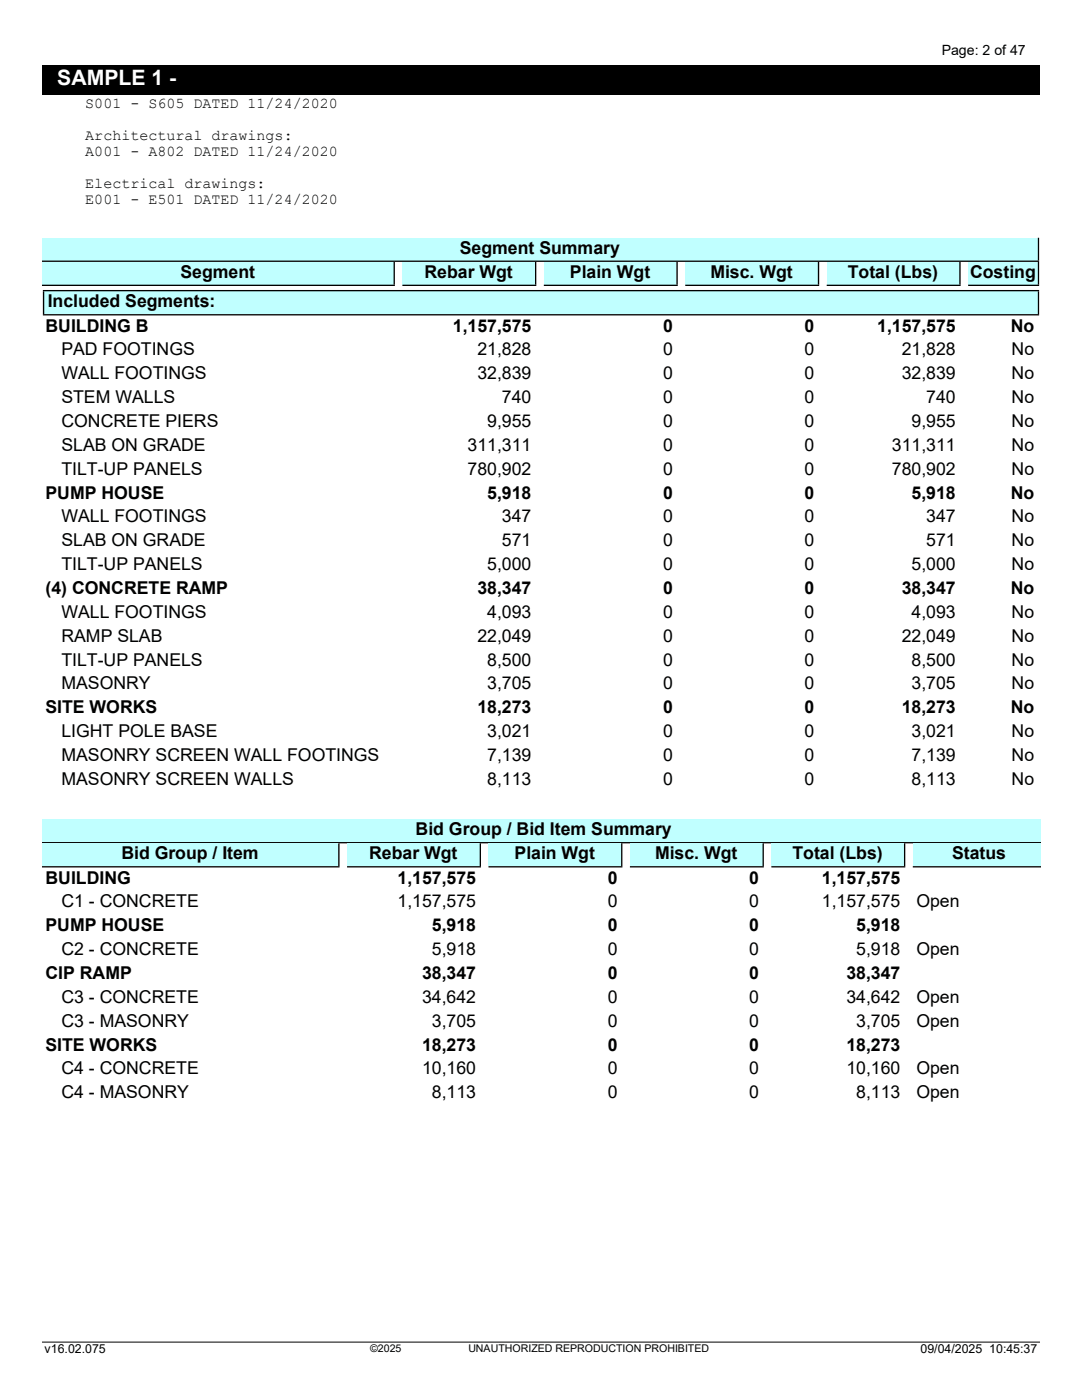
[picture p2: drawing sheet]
<svg xmlns="http://www.w3.org/2000/svg" width="216mm" height="279mm" viewBox="0 0 216 279" stroke-linecap="round" stroke-linejoin="round" font-family="sans-serif">
<defs><g id="words">
<text font-size="4.2" fill="#fff" x="11.4" y="17">SAMPLE 1 -</text>
<g font-size="3.5">
<text x="91.8" y="50.7">Segment Summary</text>
<text x="36" y="55.5">Segment</text>
<text x="84.7" y="55.5">Rebar Wgt</text>
<text x="113.7" y="55.5">Plain Wgt</text>
<text x="141.7" y="55.5">Misc. Wgt</text>
<text x="169.2" y="55.5">Total (Lbs)</text>
<text x="193.6" y="55.5">Costing</text>
<text x="9.5" y="61.3">Included Segments:</text>
<text x="9.1" y="66.2">BUILDING B</text>
<text x="12.3" y="70.9">PAD FOOTINGS</text>
<text x="90.4" y="66.2">1,157,575</text>
<text x="95.3" y="70.9">21,828</text>
<text x="132.3" y="66.2">0</text>
<text x="132.3" y="70.9">0</text>
<text x="160.5" y="66.2">0</text>
<text x="160.5" y="70.9">0</text>
<text x="175" y="66.2">1,157,575</text>
<text x="179.9" y="70.9">21,828</text>
<text x="201.7" y="66.2">No</text>
<text x="201.9" y="70.9">No</text>
<text x="12.3" y="75.7">WALL FOOTINGS</text>
<text x="95.3" y="75.7">32,839</text>
<text x="132.3" y="75.7">0</text>
<text x="160.5" y="75.7">0</text>
<text x="179.9" y="75.7">32,839</text>
<text x="201.9" y="75.7">No</text>
<text x="12.3" y="80.5">STEM WALLS</text>
<text x="100.2" y="80.5">740</text>
<text x="132.3" y="80.5">0</text>
<text x="160.5" y="80.5">0</text>
<text x="184.8" y="80.5">740</text>
<text x="201.9" y="80.5">No</text>
<text x="12.3" y="85.2">CONCRETE PIERS</text>
<text x="12.3" y="90">SLAB ON GRADE</text>
<text x="93.3" y="90">311,311</text>
<text x="97.2" y="85.2">9,955</text>
<text x="132.3" y="85.2">0</text>
<text x="132.3" y="90">0</text>
<text x="160.5" y="85.2">0</text>
<text x="160.5" y="90">0</text>
<text x="178" y="90">311,311</text>
<text x="181.9" y="85.2">9,955</text>
<text x="201.9" y="85.2">No</text>
<text x="201.9" y="90">No</text>
<text x="12.3" y="94.7">TILT-UP PANELS</text>
<text x="93.3" y="94.7">780,902</text>
<text x="132.3" y="94.7">0</text>
<text x="160.5" y="94.7">0</text>
<text x="178" y="94.7">780,902</text>
<text x="201.9" y="94.7">No</text>
<text x="9.1" y="99.5">PUMP HOUSE</text>
<text x="97.2" y="99.5">5,918</text>
<text x="132.3" y="99.5">0</text>
<text x="160.5" y="99.5">0</text>
<text x="181.9" y="99.5">5,918</text>
<text x="201.7" y="99.5">No</text>
<text x="12.3" y="104.3">WALL FOOTINGS</text>
<text x="100.2" y="104.3">347</text>
<text x="132.3" y="104.3">0</text>
<text x="160.5" y="104.3">0</text>
<text x="184.8" y="104.3">347</text>
<text x="201.9" y="104.3">No</text>
<text x="12.3" y="109">SLAB ON GRADE</text>
<text x="12.3" y="113.8">TILT-UP PANELS</text>
<text x="97.2" y="113.8">5,000</text>
<text x="100.2" y="109">571</text>
<text x="132.3" y="109">0</text>
<text x="132.3" y="113.8">0</text>
<text x="160.5" y="109">0</text>
<text x="160.5" y="113.8">0</text>
<text x="181.9" y="113.8">5,000</text>
<text x="184.8" y="109">571</text>
<text x="201.9" y="109">No</text>
<text x="201.9" y="113.8">No</text>
<text x="9.1" y="118.6">(4) CONCRETE RAMP</text>
<text x="95.3" y="118.6">38,347</text>
<text x="132.3" y="118.6">0</text>
<text x="160.5" y="118.6">0</text>
<text x="179.9" y="118.6">38,347</text>
<text x="201.7" y="118.6">No</text>
<text x="12.3" y="123.3">WALL FOOTINGS</text>
<text x="97.2" y="123.3">4,093</text>
<text x="132.3" y="123.3">0</text>
<text x="160.5" y="123.3">0</text>
<text x="181.9" y="123.3">4,093</text>
<text x="201.9" y="123.3">No</text>
<text x="12.3" y="128.1">RAMP SLAB</text>
<text x="95.3" y="128.1">22,049</text>
<text x="132.3" y="128.1">0</text>
<text x="160.5" y="128.1">0</text>
<text x="179.9" y="128.1">22,049</text>
<text x="201.9" y="128.1">No</text>
<text x="12.3" y="132.8">TILT-UP PANELS</text>
<text x="12.3" y="137.6">MASONRY</text>
<text x="97.2" y="132.8">8,500</text>
<text x="97.2" y="137.6">3,705</text>
<text x="132.3" y="132.8">0</text>
<text x="132.3" y="137.6">0</text>
<text x="160.5" y="132.8">0</text>
<text x="160.5" y="137.6">0</text>
<text x="181.9" y="132.8">8,500</text>
<text x="181.9" y="137.6">3,705</text>
<text x="201.9" y="132.8">No</text>
<text x="201.9" y="137.6">No</text>
<text x="9.1" y="142.4">SITE WORKS</text>
<text x="95.3" y="142.4">18,273</text>
<text x="132.3" y="142.4">0</text>
<text x="160.5" y="142.4">0</text>
<text x="179.9" y="142.4">18,273</text>
<text x="201.7" y="142.4">No</text>
<text x="12.3" y="147.1">LIGHT POLE BASE</text>
<text x="97.2" y="147.1">3,021</text>
<text x="132.3" y="147.1">0</text>
<text x="160.5" y="147.1">0</text>
<text x="181.9" y="147.1">3,021</text>
<text x="201.9" y="147.1">No</text>
<text x="12.3" y="151.9">MASONRY SCREEN WALL FOOTINGS</text>
<text x="97.2" y="151.9">7,139</text>
<text x="132.3" y="151.9">0</text>
<text x="160.5" y="151.9">0</text>
<text x="181.9" y="151.9">7,139</text>
<text x="201.9" y="151.9">No</text>
<text x="12.3" y="156.7">MASONRY SCREEN WALLS</text>
<text x="97.2" y="156.7">8,113</text>
<text x="132.3" y="156.7">0</text>
<text x="160.5" y="156.7">0</text>
<text x="181.9" y="156.7">8,113</text>
<text x="201.9" y="156.7">No</text>
<text x="82.9" y="166.7">Bid Group / Bid Item Summary</text>
<text x="24.2" y="171.5">Bid Group / Item</text>
<text x="73.7" y="171.5">Rebar Wgt</text>
<text x="102.7" y="171.5">Plain Wgt</text>
<text x="130.7" y="171.5">Misc. Wgt</text>
<text x="158.1" y="171.5">Total (Lbs)</text>
<text x="190" y="171.5">Status</text>
<text x="9.1" y="176.3">BUILDING</text>
<text x="79.3" y="176.3">1,157,575</text>
<text x="121.3" y="176.3">0</text>
<text x="149.5" y="176.3">0</text>
<text x="164" y="176.3">1,157,575</text>
<text x="9.1" y="185.9">PUMP HOUSE</text>
<text x="12.3" y="181.1">C1 - CONCRETE</text>
<text x="79.3" y="181.1">1,157,575</text>
<text x="86.2" y="185.9">5,918</text>
<text x="121.3" y="181.1">0</text>
<text x="121.3" y="185.9">0</text>
<text x="149.5" y="181.1">0</text>
<text x="149.5" y="185.9">0</text>
<text x="164" y="181.1">1,157,575</text>
<text x="170.9" y="185.9">5,918</text>
<text x="182.8" y="181.1">Open</text>
<text x="12.3" y="190.6">C2 - CONCRETE</text>
<text x="86.2" y="190.6">5,918</text>
<text x="121.3" y="190.6">0</text>
<text x="149.5" y="190.6">0</text>
<text x="170.9" y="190.6">5,918</text>
<text x="182.8" y="190.6">Open</text>
<text x="9.1" y="195.4">CIP RAMP</text>
<text x="84.2" y="195.4">38,347</text>
<text x="121.3" y="195.4">0</text>
<text x="149.5" y="195.4">0</text>
<text x="168.9" y="195.4">38,347</text>
<text x="12.3" y="200.1">C3 - CONCRETE</text>
<text x="84.2" y="200.1">34,642</text>
<text x="121.3" y="200.1">0</text>
<text x="149.5" y="200.1">0</text>
<text x="168.9" y="200.1">34,642</text>
<text x="182.8" y="200.1">Open</text>
<text x="9.1" y="209.7">SITE WORKS</text>
<text x="12.3" y="204.9">C3 - MASONRY</text>
<text x="84.2" y="209.7">18,273</text>
<text x="86.2" y="204.9">3,705</text>
<text x="121.3" y="204.9">0</text>
<text x="121.3" y="209.7">0</text>
<text x="149.5" y="204.9">0</text>
<text x="149.5" y="209.7">0</text>
<text x="168.9" y="209.7">18,273</text>
<text x="170.9" y="204.9">3,705</text>
<text x="182.8" y="204.9">Open</text>
<text x="12.3" y="214.4">C4 - CONCRETE</text>
<text x="84.2" y="214.4">10,160</text>
<text x="121.3" y="214.4">0</text>
<text x="149.5" y="214.4">0</text>
<text x="168.9" y="214.4">10,160</text>
<text x="182.8" y="214.4">Open</text>
<text x="12.3" y="219.2">C4 - MASONRY</text>
<text x="86.2" y="219.2">8,113</text>
<text x="121.3" y="219.2">0</text>
<text x="149.5" y="219.2">0</text>
<text x="170.9" y="219.2">8,113</text>
<text x="182.8" y="219.2">Open</text>
</g>
<g font-size="3">
<text x="17" y="21.5">S001 - S605 DATED 11/24/2020</text>
<text x="17" y="27.9">Architectural drawings:</text>
<text x="17" y="31">A001 - A802 DATED 11/24/2020</text>
<text x="17" y="37.4">Electrical drawings:</text>
<text x="17" y="40.6">E001 - E501 DATED 11/24/2020</text>
</g>
<text font-size="2.8" x="187.9" y="10.9">Page: 2 of 47</text>
<g font-size="2.5">
<text x="8.9" y="270.1">v16.02.075</text>
<text x="183.7" y="270.1">09/04/2025 10:45:37</text>
</g>
<g font-size="2.1">
<text x="73.9" y="269.8">©2025</text>
<text x="93.5" y="269.8">UNAUTHORIZED REPRODUCTION PROHIBITED</text>
</g>
</g></defs>
<path d="M8.4 13.1h146.2v5.9h-146.2zM154.6 13.1h52.9v5.9h-52.9z" fill="#000"/>
<path d="M8.4 47.4h198.7v4.6h-198.7z" fill="#c0ffff"/>
<path d="M8.4 52.1h198.9M207.2 47.4v4.6" fill="none" stroke="#000" stroke-width=".26"/>
<path d="M8.4 52.3h70.1v4.5h-70.1z" fill="#c0ffff"/>
<path d="M8.4 56.9h70.4M78.7 52.3v4.5" fill="none" stroke="#000" stroke-width=".26"/>
<path d="M80.3 52.3h26.5v4.5h-26.5z" fill="#c0ffff"/>
<path d="M80.3 56.9h26.7M106.9 52.3v4.5" fill="none" stroke="#000" stroke-width=".26"/>
<path d="M108.5 52.3h26.5v4.5h-26.5z" fill="#c0ffff"/>
<path d="M108.5 56.9h26.7M135.1 52.3v4.5" fill="none" stroke="#000" stroke-width=".26"/>
<path d="M136.7 52.3h26.5v4.5h-26.5z" fill="#c0ffff"/>
<path d="M136.7 56.9h26.8M163.3 52.3v4.5" fill="none" stroke="#000" stroke-width=".26"/>
<path d="M165 52.3h26.4v4.5h-26.4z" fill="#c0ffff"/>
<path d="M165 56.9h26.7M191.6 52.3v4.5" fill="none" stroke="#000" stroke-width=".26"/>
<path d="M193.2 52.3h13.9v4.5h-13.9z" fill="#c0ffff"/>
<path d="M193.2 56.9h14.1M207.2 52.3v4.5" fill="none" stroke="#000" stroke-width=".26"/>
<path d="M8.8 58.1h198.3v4.6h-198.3z" fill="#c0ffff"/>
<path d="M8.6 58h198.7M8.7 58.1v4.6M207.2 58.1v4.6M8.6 62.8h198.7" fill="none" stroke="#000" stroke-width=".26"/>
<path d="M8.4 163.5h199.2v4.5h-199.2z" fill="#c0ffff"/>
<path d="M8.4 168.2h199.2" fill="none" stroke="#000" stroke-width=".26"/>
<path d="M8.4 168.3h59.1v4.6h-59.1z" fill="#c0ffff"/>
<path d="M8.4 173h59.4M67.6 168.3v4.6" fill="none" stroke="#000" stroke-width=".26"/>
<path d="M69.3 168.3h26.4v4.6h-26.4z" fill="#c0ffff"/>
<path d="M69.3 173h26.7M95.8 168.3v4.6" fill="none" stroke="#000" stroke-width=".26"/>
<path d="M97.5 168.3h26.4v4.6h-26.4z" fill="#c0ffff"/>
<path d="M97.5 173h26.7M124.1 168.3v4.6" fill="none" stroke="#000" stroke-width=".26"/>
<path d="M125.7 168.3h26.5v4.6h-26.5z" fill="#c0ffff"/>
<path d="M125.7 173h26.7M152.3 168.3v4.6" fill="none" stroke="#000" stroke-width=".26"/>
<path d="M153.9 168.3h26.5v4.6h-26.5z" fill="#c0ffff"/>
<path d="M153.9 173h26.7M180.5 168.3v4.6" fill="none" stroke="#000" stroke-width=".26"/>
<path d="M182.1 168.3h25.5v4.6h-25.5z" fill="#c0ffff"/>
<path d="M182.1 173h25.5" fill="none" stroke="#000" stroke-width=".26"/>
<path d="M8.4 267.8h199.1" fill="none" stroke="#000" stroke-width=".2"/>
<use href="#words"/>
</svg>
